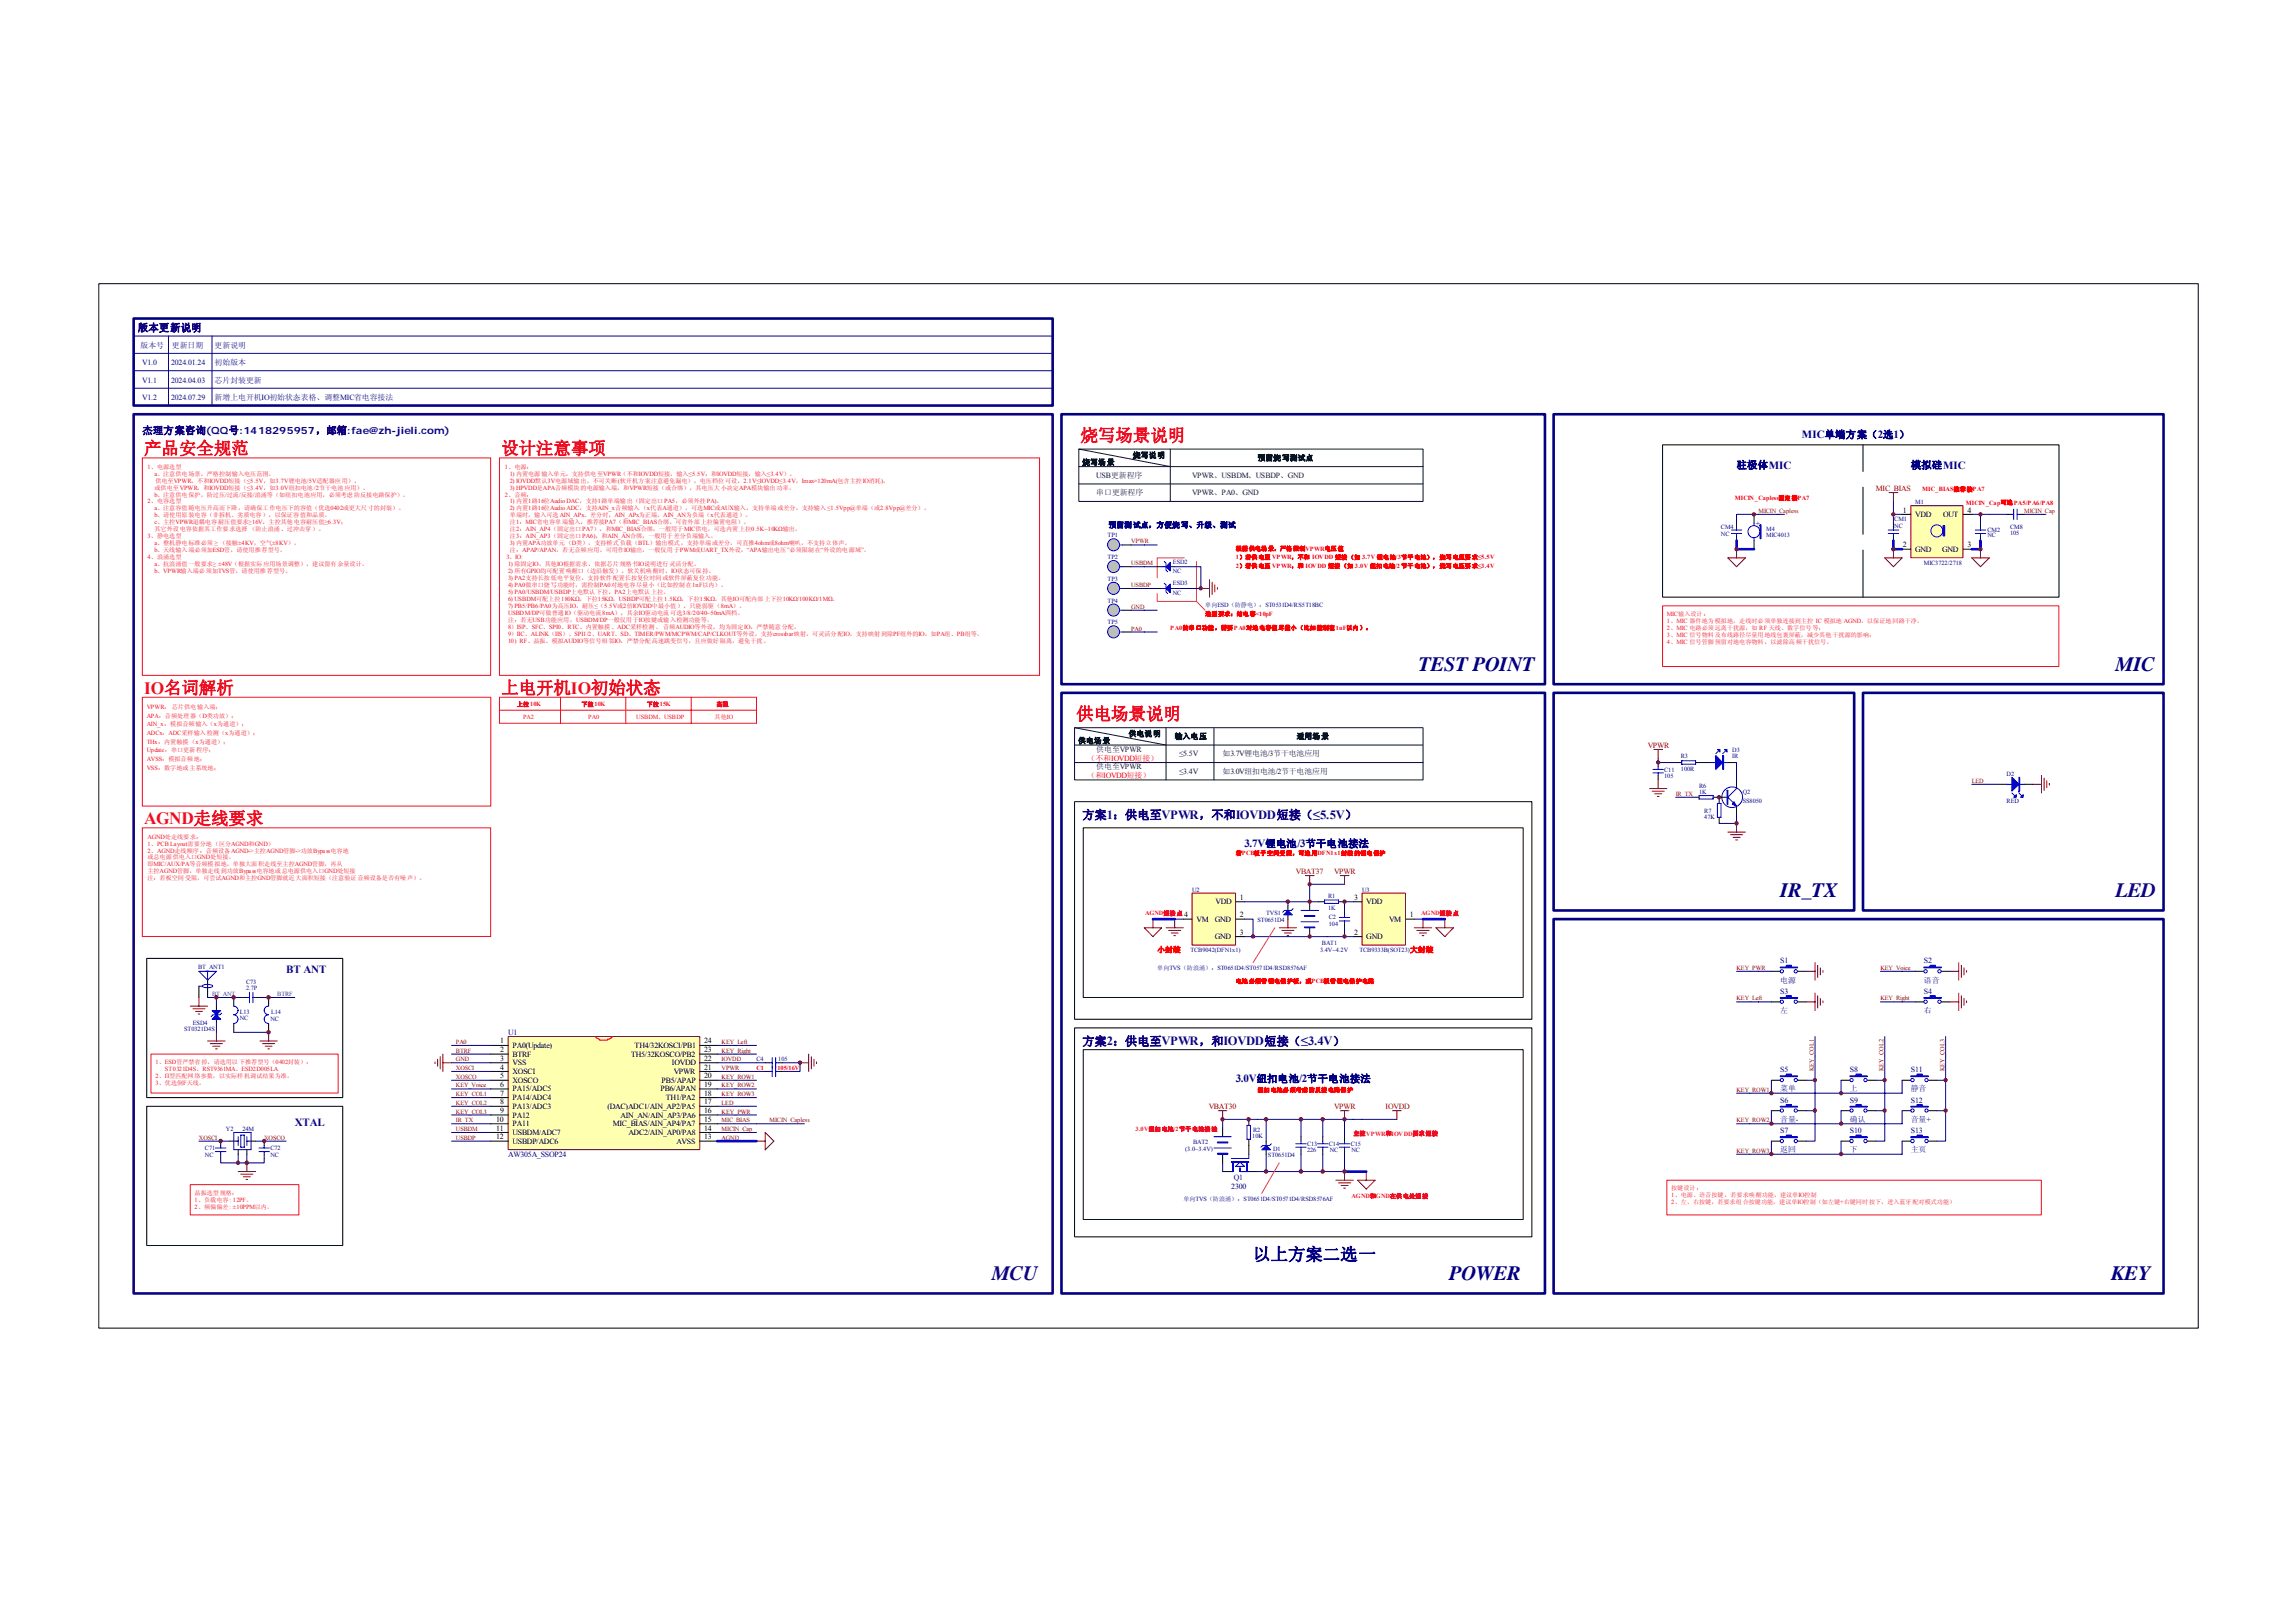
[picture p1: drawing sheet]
<svg xmlns="http://www.w3.org/2000/svg" width="297mm" height="210mm" viewBox="0 0 297 210" stroke-linecap="round" stroke-linejoin="round" font-family="sans-serif">
<defs><g id="words">
<g font-size="2.6" fill="#000080">
<text x="183.5" y="86.8">TEST POINT</text>
<text x="273.7" y="86.8">MIC</text>
<text x="230.3" y="116.1">IR_TX</text>
<text x="187.5" y="165.6">POWER</text>
<text x="273.1" y="165.6">KEY</text>
</g>
<g font-size="2.6" fill="#11037e">
<text x="273.7" y="116.1">LED</text>
<text x="128.3" y="165.6">MCU</text>
</g>
<g font-size="2.3" fill="#ee0e22">
<text x="18.6" y="58.8">产品安全规范</text>
<text x="64.9" y="58.8">设计注意事项</text>
<text x="139.8" y="57.1">烧写场景说明</text>
<text x="64.9" y="89.7">上电开机IO初始状态</text>
<text x="139.2" y="93.1">供电场景说明</text>
</g>
<text font-size="2.3" fill="#000080" x="162.1" y="163">以上方案二选一</text>
<g font-size="2.2" fill="#ee0e22">
<text x="18.6" y="89.7">IO名词解析</text>
<text x="18.6" y="106.6">AGND走线要求</text>
</g>
<g font-size="1.6" fill="#11037e">
<text x="140" y="106">方案1：供电至VPWR，不和IOVDD短接（≤5.5V）</text>
<text x="140" y="135.3">方案2：供电至VPWR，和IOVDD短接（≤3.4V）</text>
</g>
<g font-size="1.4" fill="#11037e">
<text x="17.8" y="42.9">版本更新说明</text>
<text x="18.4" y="56.2">杰理方案咨询(QQ号:1418295957，邮箱:fae@zh-jieli.com)</text>
<text x="37" y="125.9">BT ANT</text>
<text x="38.1" y="145.6">XTAL</text>
</g>
<g font-size="1.4" fill="#000080">
<text x="233.1" y="56.7">MIC单端方案（2选1）</text>
<text x="224.7" y="60.6">驻极体MIC</text>
<text x="247.2" y="60.6">模拟硅MIC</text>
<text x="161" y="109.6">3.7V锂电池/3节干电池接法</text>
<text x="159.9" y="140">3.0V纽扣电池/2节干电池接法</text>
</g>
<g font-size="1" fill="#11037e">
<text x="18.2" y="45">版本号</text>
<text x="18.4" y="47.3">V1.0</text>
<text x="22.1" y="47.3">2024.01.24</text>
<text x="22.2" y="45">更新日期</text>
<text x="27.8" y="45">更新说明</text>
<text x="27.8" y="47.3">初始版本</text>
<text x="18.4" y="51.8">V1.2</text>
<text x="18.4" y="49.5">V1.1</text>
<text x="22.1" y="51.8">2024.07.29</text>
<text x="22.1" y="49.5">2024.04.03</text>
<text x="27.8" y="49.5">芯片封装更新</text>
<text x="27.8" y="51.8">新增上电开机IO初始状态表格、调整MIC省电容接法</text>
</g>
<g font-size="1" fill="#001b31">
<text x="146.6" y="59.2">烧写说明</text>
<text x="162.7" y="59.6">预留烧写测试点</text>
<text x="140" y="60.2">烧写场景</text>
<text x="141.8" y="61.8">USB更新程序</text>
<text x="141.8" y="64.1">串口更新程序</text>
<text x="154.2" y="61.8">VPWR、USBDM、USBDP、GND</text>
<text x="154.2" y="64.1">VPWR、PA0、GND</text>
<text x="146" y="95.3">供电说明</text>
<text x="152" y="95.6">输入电压</text>
<text x="167.7" y="95.6">适用场景</text>
<text x="139.5" y="96.2">供电场景</text>
<text x="141.8" y="97.3">供电至VPWR</text>
<text x="141.8" y="99.5">供电至VPWR</text>
<text x="152.5" y="97.9">≤5.5V</text>
<text x="152.5" y="100.1">≤3.4V</text>
<text x="158.2" y="100.1">如3.0V纽扣电池/2节干电池应用</text>
<text x="158.2" y="97.9">如3.7V锂电池/3节干电池应用</text>
</g>
<g font-size="1" fill="#800000">
<text x="242.7" y="63.5">MIC_BIAS</text>
<text x="213.2" y="96.7">VPWR</text>
<text x="167.6" y="113.1">VBAT37</text>
<text x="172.6" y="113.1">VPWR</text>
<text x="156.4" y="143.5">VBAT30</text>
<text x="172.6" y="143.5">VPWR</text>
<text x="179.3" y="143.5">IOVDD</text>
</g>
<g font-size="1" fill="#000080">
<text x="143.4" y="68.3">预留测试点，方便烧写、升级、测试</text>
<text x="227.2" y="68">+</text>
<text x="230.3" y="124.7">S1</text>
<text x="248.9" y="124.7">S2</text>
<text x="230.3" y="127.1">电源</text>
<text x="230.3" y="128.6">S3</text>
<text x="230.3" y="131.1">左</text>
<text x="248.9" y="127.1">语音</text>
<text x="248.9" y="128.6">S4</text>
<text x="248.9" y="131.1">右</text>
<text x="65.7" y="133.9">U1</text>
<text x="230.3" y="138.7">S5</text>
<text x="230.3" y="141.2">菜单</text>
<text x="230.3" y="142.7">S6</text>
<text x="239.3" y="138.7">S8</text>
<text x="239.3" y="141.2">上</text>
<text x="239.3" y="142.7">S9</text>
<text x="247.2" y="138.7">S11</text>
<text x="247.2" y="141.2">静音</text>
<text x="247.2" y="142.7">S12</text>
<text x="65.7" y="149.6">AW305A_SSOP24</text>
<text x="230.3" y="145.1">音量-</text>
<text x="230.3" y="146.6">S7</text>
<text x="230.3" y="149.1">返回</text>
<text x="239.3" y="146.6">S10</text>
<text x="239.3" y="149.1">下</text>
<text x="239.3" y="145.1">确认</text>
<text x="247.2" y="146.6">S13</text>
<text x="247.2" y="149.1">主页</text>
<text x="247.2" y="145.1">音量+</text>
<text x="159.3" y="153.8">2300</text>
<text x="159.6" y="152.7">Q1</text>
</g>
<g font-size="1">
<text x="246.2" y="66.3">1</text>
<text x="246.2" y="70.8">2</text>
<text x="247.8" y="66.9">VDD</text>
<text x="247.8" y="71.4">GND</text>
<text x="251.3" y="71.4">GND</text>
<text x="251.4" y="66.9">OUT</text>
<text x="254.5" y="66.3">4</text>
<text x="254.5" y="70.8">3</text>
<text x="153.2" y="118.7">4</text>
<text x="154.8" y="119.3">VM</text>
<text x="157.2" y="119.3">GND</text>
<text x="157.3" y="117">VDD</text>
<text x="160.4" y="116.4">1</text>
<text x="160.4" y="118.7">2</text>
<text x="175.2" y="116.4">3</text>
<text x="176.8" y="117">VDD</text>
<text x="179.7" y="119.3">VM</text>
<text x="182.4" y="118.7">1</text>
<text x="157.2" y="121.5">GND</text>
<text x="160.4" y="120.9">3</text>
<text x="175.2" y="120.9">2</text>
<text x="176.8" y="121.5">GND</text>
<text x="64.7" y="137.3">3</text>
<text x="64.7" y="136.1">2</text>
<text x="64.7" y="135">1</text>
<text x="66.3" y="137.8">VSS</text>
<text x="66.3" y="136.7">BTRF</text>
<text x="66.3" y="135.6">PA0(Update)</text>
<text x="81.6" y="136.7">TH5/32KOSCO/PB2</text>
<text x="82.1" y="135.6">TH4/32KOSCI/PB1</text>
<text x="86.9" y="137.8">IOVDD</text>
<text x="91.1" y="136.1">23</text>
<text x="91.1" y="135">24</text>
<text x="91.1" y="137.3">22</text>
<text x="64.7" y="138.4">4</text>
<text x="64.7" y="139.5">5</text>
<text x="64.7" y="142.9">8</text>
<text x="64.7" y="140.7">6</text>
<text x="64.7" y="141.8">7</text>
<text x="66.3" y="139">XOSCI</text>
<text x="66.3" y="140.1">XOSCO</text>
<text x="66.3" y="143.5">PA13/ADC3</text>
<text x="66.3" y="141.2">PA15/ADC5</text>
<text x="66.3" y="142.3">PA14/ADC4</text>
<text x="78.6" y="143.5">(DAC)ADC1/AIN_AP2/PA5</text>
<text x="85.5" y="141.2">PB6/APAN</text>
<text x="85.6" y="140.1">PB5/APAP</text>
<text x="86.1" y="142.3">TH1/PA2</text>
<text x="87.2" y="139">VPWR</text>
<text x="91.1" y="142.9">17</text>
<text x="91.1" y="141.8">18</text>
<text x="91.1" y="138.4">21</text>
<text x="91.1" y="140.7">19</text>
<text x="91.1" y="139.5">20</text>
<text x="64.2" y="145.1">10</text>
<text x="64.2" y="146.3">11</text>
<text x="64.2" y="147.4">12</text>
<text x="64.7" y="144">9</text>
<text x="66.3" y="144.6">PA12</text>
<text x="66.3" y="145.7">PA11</text>
<text x="66.3" y="146.8">USBDM/ADC7</text>
<text x="66.3" y="148">USBDP/ADC6</text>
<text x="79.3" y="145.7">MIC_BIAS/AIN_AP4/PA7</text>
<text x="80.3" y="144.6">AIN_AN/AIN_AP3/PA6</text>
<text x="81.3" y="146.8">ADC2/AIN_AP0/PA8</text>
<text x="87.5" y="148">AVSS</text>
<text x="91.1" y="146.3">14</text>
<text x="91.1" y="144">16</text>
<text x="91.1" y="145.1">15</text>
<text x="91.1" y="147.4">13</text>
</g>
<g font-size="1" fill="#f00">
<text x="140.7" y="98.4">（不和IOVDD短接）</text>
<text x="140.7" y="100.7">（和IOVDD短接）</text>
<text x="149.7" y="123.2">小封装</text>
<text x="182.4" y="123.2">大封装</text>
</g>
<g font-size=".8" fill="#ee0e22">
<text x="19.1" y="60.6">1、电源选型</text>
<text x="19.1" y="65.1">2、电容选型</text>
<text x="20" y="64.2">b、注意供电保护，防过压/过流/反接/浪涌等（如纽扣电池应用，必须考虑防反接电路保护）。</text>
<text x="20" y="61.5">a、注意供电场景，严格控制输入电压范围。</text>
<text x="20" y="63.3">或供电至VPWR，和IOVDD短接（≤3.4V，如3.0V纽扣电池/2节干电池应用）。</text>
<text x="20.1" y="62.4">供电至VPWR，不和IOVDD短接（≤5.5V，如3.7V锂电池/5V适配器应用），</text>
<text x="65.3" y="60.6">1、电源：</text>
<text x="65.3" y="64.2">2、音频：</text>
<text x="66" y="61.5">1) 内置电源输入单元，支持供电至VPWR（不和IOVDD短接，输入≤5.5V；和IOVDD短接，输入≤3.4V）。</text>
<text x="66" y="62.4">2) IOVDD默认3V电源域输出，不可关断(软开机方案注意避免漏电），电压档位可设，2.1V≤IOVDD≤3.4V，Imax≈120mA(包含主控IO消耗)。</text>
<text x="66" y="63.3">3) HPVDD是APA音频模块的电源输入端，和VPWR短接（或合绑），其电压大小决定APA模块输出功率。</text>
<text x="66" y="65.1">1) 内置1路16位Audio DAC，支持1路单端输出（固定出口PA5，必须外挂PA)。</text>
<text x="19.1" y="69.6">3、静电选型</text>
<text x="20" y="66">a、注意容值随电压升高而下降，请确保工作电压下的容值（优选0402或更大尺寸的封装）。</text>
<text x="20" y="66.9">b、请使用原装电容（非拆机、劣质电容），以保证容值和品质。</text>
<text x="20" y="67.8">c、主控VPWR退耦电容耐压值要求≥16V，主控其他电容耐压值≥6.3V；</text>
<text x="20" y="70.5">a、整机静电标准必须 ≥ （接触±4KV，空气±8KV）。</text>
<text x="20" y="71.4">b、天线输入端必须加ESD管，请使用推荐型号。</text>
<text x="20" y="68.7">其它外设电容依据其工作要求选择 （防止浪涌、过冲击穿）。</text>
<text x="66" y="66">2) 内置1路16位Audio ADC，支持AIN_x音频输入（x代表A通道），可选MIC或AUX输入，支持单端或差分，支持输入≤1.5Vpp@单端（或2.8Vpp@差分）。</text>
<text x="66" y="70.5">3) 内置APA功放单元（D类），支持桥式负载（BTL）输出模式，支持单端或差分，可直推4ohm或8ohm喇叭，不支持立体声。</text>
<text x="66" y="66.9">单端时，输入可选AIN_APx。差分时，AIN_APx为正端，AIN_AN为负端（x代表通道）。</text>
<text x="66" y="67.8">注1：MIC省电容单端输入，推荐接PA7（和MIC_BIAS合绑，可省外部上拉偏置电阻）。</text>
<text x="66" y="68.7">注2：AIN_AP4（固定出口PA7），和MIC_BIAS合绑，一般用于MIC供电，可选内置上拉0.5K~10KΩ输出。</text>
<text x="66" y="69.6">注3：AIN_AP3（固定出口PA6)，和AIN_AN合绑，一般用于差分负端输入。</text>
<text x="66" y="71.4">注：APAP/APAN，若无音频应用，可用作IO输出，一般仅用于PWM或UART_TX外设，“APA输出电压”必须限制在“外设的电源域”。</text>
<text x="19.1" y="72.3">4、浪涌选型</text>
<text x="20" y="73.2">a、抗浪涌值一般要求≥ ±48V（根据实际应用场景调整），建议留有余量设计。</text>
<text x="20" y="74.1">b、VPWR输入端必须加TVS管，请使用推荐型号。</text>
<text x="65.5" y="72.3">3、IO:</text>
<text x="65.7" y="74.1">2) 所有GPIO均可配置唤醒口（边沿触发），软关机唤醒时，IO状态可保持。</text>
<text x="65.7" y="75">3) PA2支持长按低电平复位，支持软件配置长按复位时间或软件屏蔽复位功能。</text>
<text x="65.7" y="75.9">4) PA0做串口烧写功能时，需控制PA0对地电容尽量小（比如控制在1nF以内）。</text>
<text x="65.7" y="76.9">5) PA0/USBDM/USBDP上电默认下拉，PA2上电默认上拉。</text>
<text x="65.7" y="77.7">6) USBDM可配上拉180KΩ，下拉15KΩ，USBDP可配上拉1.5KΩ，下拉15KΩ。其他IO可配内部上下拉10KΩ/100KΩ/1MΩ。</text>
<text x="65.7" y="73.2">1) 除固定IO，其他IO根据需求，依据芯片规格书IO说明进行灵活分配。</text>
<text x="65.7" y="78.7">7) PB5/PB6/PA0为高压IO，耐压≤（5.5V或2倍IOVDD中最小值），只能弱驱（8mA）。</text>
<text x="65.7" y="79.5">USBDM/DP可做普通IO（驱动电流8mA），其余IO驱动电流可选3/8/20/40~50mA四档。</text>
<text x="65.7" y="80.5">注：若无USB功能应用，USBDM/DP一般仅用于IO按键或输入检测功能等。</text>
<text x="65.7" y="81.3">8）ISP、SFC、SPI0、RTC、内置触摸、ADC采样检测、 音频AUDIO等外设，均为固定IO，严禁随意分配。</text>
<text x="65.7" y="82.3">9）IIC、ALINK（IIS）、SPI1/2、UART、SD、TIMER/PWM/MCPWM/CAP/CLKOUT等外设，支持crossbar映射，可灵活分配IO，支持映射到除PF组外的IO，如PA组、PB组等。</text>
<text x="65.7" y="83.1">10) RF、晶振、模拟AUDIO等信号相邻IO，严禁分配高速跳变信号，且应做好隔离，避免干扰。</text>
<text x="215.6" y="79.7">MIC输入设计：</text>
<text x="215.6" y="80.6">1、MIC 器件地为模拟地，走线时必须单独连接到主控 IC 模拟地 AGND，以保证地回路干净。</text>
<text x="215.6" y="81.5">2、MIC 电路必须远离干扰源，如 RF 天线、数字信号等；</text>
<text x="215.6" y="82.4">3、MIC 信号物料及布线路径尽量用地线包裹屏蔽，减少其他干扰源的影响；</text>
<text x="215.6" y="83.3">4、MIC 信号管脚预留对地电容物料，以滤除高频干扰信号。</text>
<text x="19" y="95.1">ADCx：ADC采样输入检测（x为通道）；</text>
<text x="19" y="94">AIN_x：模拟音频输入（x为通道）；</text>
<text x="19" y="91.7">VPWR： 芯片供电输入端；</text>
<text x="19" y="92.8">APA：音频处理器（D类功放）；</text>
<text x="66.9" y="91.4">上拉10K</text>
<text x="67.7" y="93.1">PA2</text>
<text x="75.2" y="91.4">下拉10K</text>
<text x="76.1" y="93.1">PA0</text>
<text x="82.3" y="93.1">USBDM、USBDP</text>
<text x="83.7" y="91.4">下拉15K</text>
<text x="92.5" y="93.1">其他IO</text>
<text x="92.7" y="91.4">高阻</text>
<text x="19" y="96.2">THx：内置触摸（x为通道）；</text>
<text x="19" y="97.3">Update：串口更新程序；</text>
<text x="19" y="98.5">AVSS：模拟音频地；</text>
<text x="19" y="99.6">VSS：数字地或主系统地；</text>
<text x="19.1" y="113.9">注：若板空间受限，可尝试AGND和主控GND管脚就近大面积短接（注意验证音频设备是否有噪声）。</text>
<text x="19.1" y="111.2">或总电源供电入口GND处短接。</text>
<text x="19.1" y="113">主控AGND管脚，单独走线到功放Bypass电容地或总电源供电入口GND处短接</text>
<text x="19.1" y="112.1">即MIC/AUX/PA等音频模拟地，单独大面积走线至主控AGND管脚，再从</text>
<text x="19.1" y="108.5">AGND处走线要求：</text>
<text x="19.1" y="109.4">1、PCB Layout需要分地（区分AGND和GND）</text>
<text x="19.1" y="110.3">2、AGND走线顺序：音频设备AGND-&gt;主控AGND管脚-&gt;功放Bypass电容地</text>
<text x="148.1" y="118.4">AGND短接点</text>
<text x="183.9" y="118.4">AGND短接点</text>
<text x="20.1" y="137.6">1、ESD管严禁省掉，请选用以下推荐型号（0402封装）：</text>
<text x="20.1" y="140.4">3、优选倒F天线。</text>
<text x="20.1" y="139.5">2、Π型匹配网络参数，以实际样机调试结果为准。</text>
<text x="21.3" y="138.6">ST0321D4S、RST9361MA、ESD2D005LA</text>
<text x="146.9" y="146.3">3.0V纽扣电池/2节干电池接法</text>
<text x="175.1" y="146.9">主控VPWR和IOVDD要求短接</text>
<text x="25.2" y="154.6">晶振选型规格：</text>
<text x="25.2" y="155.4">1、负载电容: 12PF。</text>
<text x="174.9" y="155">AGND和GND在供电处短接</text>
<text x="216.2" y="154">按键设计：</text>
<text x="216.2" y="154.9">1、电源、语音按键，若要求唤醒功能，建议单IO控制</text>
<text x="216.2" y="155.8">2、左、右按键，若要求组合按键功能，建议单IO控制（如左键+右键同时按下，进入蓝牙配对模式功能）</text>
<text x="25.2" y="156.4">2、频偏偏差: ±10PPM以内。</text>
</g>
<g font-size=".8" fill="#f00">
<text x="224.4" y="64.7">MICIN_Capless固定接PA7</text>
<text x="248.7" y="63.6">MIC_BIAS推荐接PA7</text>
<text x="254.3" y="65.3">MICIN_Cap可选PA5/PA6/PA8</text>
<text x="159.9" y="71.2">根据供电场景，严格限制VPWR电压值</text>
<text x="159.9" y="72.4">1）若供电至 VPWR，不和 IOVDD 短接（如 3.7V 锂电池/3节干电池），烧写电压要求≤5.5V</text>
<text x="159.9" y="73.5">2）若供电至 VPWR，和 IOVDD 短接（如 3.0V 纽扣电池/2 节干电池），烧写电压要求≤3.4V</text>
<text x="151.4" y="81.5">PA0的串口功能，需要PA0对地电容值尽量小（比如控制在1nF以内）。</text>
<text x="155.9" y="79.7">选型要求：结电容&lt;10pF</text>
<text x="159.9" y="110.7">若PCB板子空间受限，可选用DFN1x1封装的锂电保护</text>
<text x="159.9" y="127.2">电池必须带锂电保护板，或PCB板带锂电保护电路</text>
<text x="97.9" y="138.5">C1</text>
<text x="100.6" y="138.5">105/16V</text>
<text x="162.7" y="141.3">纽扣电池必须考虑防反接电路保护</text>
</g>
<g font-size=".8" fill="#000080">
<text x="247.8" y="65.3">M1</text>
<text x="143.3" y="69.5">TP1</text>
<text x="222.6" y="68.4">CM4</text>
<text x="222.6" y="69.4">NC</text>
<text x="228.5" y="68.7">M4</text>
<text x="228.5" y="69.5">MIC4013</text>
<text x="245.1" y="67.4">CM1</text>
<text x="245.1" y="68.3">NC</text>
<text x="257.1" y="68.9">CM2</text>
<text x="257.1" y="69.5">NC</text>
<text x="260.1" y="68.4">CM8</text>
<text x="260.1" y="69.2">105</text>
<text x="143.3" y="72.3">TP2</text>
<text x="143.3" y="75.2">TP3</text>
<text x="143.3" y="78">TP4</text>
<text x="151.7" y="75.7">ESD3</text>
<text x="151.7" y="77">NC</text>
<text x="151.7" y="73">ESD2</text>
<text x="151.7" y="74.1">NC</text>
<text x="248.9" y="73.1">MIC3722/2718</text>
<text x="143.3" y="80.8">TP5</text>
<text x="155.9" y="78.5">单向ESD（防静电）：ST0531D4/RS5T18BC</text>
<text x="215.3" y="99.8">C11</text>
<text x="215.3" y="100.7">105</text>
<text x="217.5" y="98.1">R3</text>
<text x="217.5" y="99.7">100R</text>
<text x="219.8" y="102">R6</text>
<text x="224.1" y="97.3">D3</text>
<text x="224.1" y="98">IR</text>
<text x="259.6" y="100.4">D2</text>
<text x="219.8" y="102.7">1K</text>
<text x="220.5" y="105.2">R7</text>
<text x="220.5" y="106">47K</text>
<text x="225.5" y="102.7">Q2</text>
<text x="225.5" y="103.9">SS8050</text>
<text x="259.6" y="103.9">RED</text>
<text x="154.2" y="115.4">U2</text>
<text x="162.7" y="119.3">ST0651D4</text>
<text x="163.8" y="118.4">TVS1</text>
<text x="171.8" y="116.1">R1</text>
<text x="171.8" y="117.7">1K</text>
<text x="171.9" y="119">C2</text>
<text x="171.9" y="119.9">104</text>
<text x="176.2" y="115.4">U3</text>
<text x="25.6" y="125.4">BT_ANT1</text>
<text x="149.7" y="125.5">单向TVS（防浪涌）：ST0651D4/ST0571D4/RSD8576AF</text>
<text x="154" y="123.1">TCB9042(DFN1x1)</text>
<text x="170.8" y="123.1">3.4V~4.2V</text>
<text x="171" y="122.2">BAT1</text>
<text x="175.9" y="123.1">TCB9333B(SOT23)</text>
<text x="31" y="131.1">L13</text>
<text x="31.8" y="127.3">C73</text>
<text x="35.1" y="131.1">L14</text>
<text x="23.8" y="133.4">ST0321D4S</text>
<text x="25" y="132.6">ESD4</text>
<text x="31" y="132">NC</text>
<text x="35" y="132.1">NC</text>
<text x="26.5" y="148.8">C71</text>
<text x="26.5" y="149.7">NC</text>
<text x="29.2" y="146.3">Y2</text>
<text x="31.4" y="146.3">24M</text>
<text x="35" y="148.8">C72</text>
<text x="35" y="149.7">NC</text>
<text x="153.3" y="148.9">(3.0~3.4V)</text>
<text x="154.3" y="148">BAT2</text>
<text x="162" y="147.2">10K</text>
<text x="162.1" y="146.4">R2</text>
<text x="164" y="149.7">ST0651D4</text>
<text x="164.7" y="148.9">D1</text>
<text x="169.1" y="148.3">C13</text>
<text x="169.1" y="149">226</text>
<text x="171.9" y="148.3">C14</text>
<text x="172" y="149">NC</text>
<text x="174.7" y="148.3">C15</text>
<text x="174.9" y="149">NC</text>
<text x="153.1" y="155.3">单向TVS（防浪涌）：ST0651D4/ST0571D4/RSD8576AF</text>
</g>
<g font-size=".8" fill="#800000">
<text x="146.3" y="70.3">VPWR</text>
<text x="227.5" y="66.4">MICIN_Capless</text>
<text x="261.9" y="66.4">MICIN_Cap</text>
<text x="146.3" y="73.1">USBDM</text>
<text x="146.3" y="75.9">USBDP</text>
<text x="146.3" y="81.6">PA0</text>
<text x="146.3" y="78.8">GND</text>
<text x="255.1" y="101.3">LED</text>
<text x="216.8" y="103">IR_TX</text>
<text x="224.7" y="125.5">KEY_PWR</text>
<text x="243.3" y="125.5">KEY_Voice</text>
<text x="224.7" y="129.4">KEY_Left</text>
<text x="243.3" y="129.4">KEY_Right</text>
<text x="59" y="136.2">BTRF</text>
<text x="59" y="135.1">PA0</text>
<text x="59" y="137.3">GND</text>
<text x="93.4" y="137.3">IOVDD</text>
<text x="93.4" y="135.1">KEY_Left</text>
<text x="93.4" y="136.2">KEY_Right</text>
<text x="59" y="139.6">XOSCO</text>
<text x="59" y="138.5">XOSCI</text>
<text x="59" y="140.7">KEY_Voice</text>
<text x="59" y="143">KEY_COL2</text>
<text x="59" y="141.8">KEY_COL1</text>
<text x="93.4" y="138.5">VPWR</text>
<text x="93.4" y="139.6">KEY_ROW1</text>
<text x="93.4" y="140.7">KEY_ROW2</text>
<text x="93.4" y="141.8">KEY_ROW3</text>
<text x="93.4" y="143">LED</text>
<text x="224.7" y="141.3">KEY_ROW1</text>
<text x="234.7" y="138.6" transform="rotate(-90 234.7 138.6)">KEY_COL1</text>
<text x="243.7" y="138.6" transform="rotate(-90 243.7 138.6)">KEY_COL2</text>
<text x="251.6" y="138.6" transform="rotate(-90 251.6 138.6)">KEY_COL3</text>
<text x="25.7" y="147.4">XOSCI</text>
<text x="34.2" y="147.4">XOSCO</text>
<text x="59" y="147.4">USBDP</text>
<text x="59" y="146.3">USBDM</text>
<text x="59" y="144.1">KEY_COL3</text>
<text x="59" y="145.2">IR_TX</text>
<text x="93.4" y="147.4">AGND</text>
<text x="93.4" y="145.2">MIC_BIAS</text>
<text x="93.4" y="146.3">MICIN_Cap</text>
<text x="93.4" y="144.1">KEY_PWR</text>
<text x="99.6" y="145.2">MICIN_Capless</text>
<text x="224.7" y="145.2">KEY_ROW2</text>
<text x="224.7" y="149.1">KEY_ROW3</text>
</g>
<g font-size=".8" fill="#7c0089">
<text x="27.4" y="128.9">BT_ANT</text>
<text x="35.9" y="128.9">BTRF</text>
</g>
<g font-size=".8" fill="#11037e">
<text x="31.8" y="128.1">2.7P</text>
<text x="97.9" y="137.3">C4</text>
<text x="100.7" y="137.3">105</text>
</g>
</g></defs>
<g fill="none" stroke="#000" stroke-width=".13">
<path d="M12.8 36.7h271.6v135.1h-271.6zM245 67.7v.5M245 69.4v.5M256.2 67.7v.5M256.2 69.4v.5M259.6 66.5h.6M261.3 66.5h.6M214.5 98.7v.5M216.8 98.7h.8M219.4 98.7h1.9M223.5 98.7h1.2M214.5 100.3v.6"/>
<path d="M219 103.1h.8M221.6 103.1h1.8M222.4 103.1v.8M222.4 105.7v.8M224.7 100.9v1.1M224.7 104.3v1.1M258.5 101.5h1.1M261.9 101.5h1.1M19 124h25.3v18h-25.3zM25.7 127.6v1.5M26.9 126.8v2.3M28 130.2v.5"/>
<path d="M28 131.9v.5M30.2 129.1v1.1M30.2 132.4v1.2M31.4 129.1h.5M33.1 129.1h.5M34.8 129.1v1.1M34.8 132.4v1.2M99 137.5h.6M99 138.6h.6M100.7 137.5h.6M100.7 138.6h.6M229.2 139.8h1.1"/>
<path d="M229.2 125.7h1.1M229.2 129.6h1.1M232.6 139.8h1.1M232.6 125.7h1.1M232.6 129.6h1.1M238.2 139.8h1.1M241.6 139.8h1.1M246.1 139.8h1.1M247.8 125.7h1.1M247.8 129.6h1.1M249.5 139.8h1.1M251.2 125.7h1.1"/>
<path d="M251.2 129.6h1.1M19 143.1h25.3v18h-25.3zM28.6 147.6v.6M28.6 149.3v.6M29.7 147.6h.9M30.8 148.8v.5M31.9 148.8v.5M32.2 147.6h.9M34.2 147.6v.6M34.2 149.3v.6M229.2 147.6h1.1M229.2 143.7h1.1"/>
<path d="M232.6 147.6h1.1M232.6 143.7h1.1M238.2 147.6h1.1M238.2 143.7h1.1M241.6 147.6h1.1M241.6 143.7h1.1M246.1 147.6h1.1M246.1 143.7h1.1M249.5 147.6h1.1M249.5 143.7h1.1"/>
</g>
<g fill="none" stroke="#800000" stroke-width=".13">
<path d="M244.4 63.7h1.1M245 63.7v1.2M255.1 72.2h2.3l-1.2 1.1zM256.2 71.1v1.1M214 97h1.1M214.5 97v1.1M213.4 102h2.2M213.7 102.4h1.6M214.1 102.7h.9M214.4 103h.2M214.5 100.9v1.1M223.5 107.7h2.3"/>
<path d="M223.9 108h1.6M224.2 108.3h.9M224.6 108.7h.2M224.7 106.5v1.2M263 101.5h1.1M264.1 100.3v2.3M264.5 100.7v1.6M264.8 101v.9M265.1 101.3v.3M24.6 130.2h2.3M25 130.5h1.5M25.3 130.9h.9"/>
<path d="M25.6 131.2h.2M25.7 129.1v1.1M26.9 134.7h2.2M27.2 135h1.6M27.5 135.4h.9M27.9 135.7h.2M28 133.6v1.1M33.6 134.7h2.3M34 135h1.5M34.3 135.4h.9M34.6 135.7h.3M34.8 133.6v1.1"/>
<path d="M56.3 137.4v.2M56.6 137.1v.8M57 136.7v1.6M57.3 137.5h1.1M57.3 136.4v2.2M103.5 137.5h1.1M104.6 136.4v2.2M105 136.7v1.6M105.3 137.1v.8M105.6 137.4v.2M233.7 125.7h1.1M233.7 129.6h1.1"/>
<path d="M234.8 124.5v2.3M234.8 128.5v2.2M235.2 124.9v1.6M235.2 128.8v1.6M235.5 125.2v.9M235.5 129.2v.9M235.8 125.6v.2M235.8 129.5v.2M252.3 125.7h1.1M252.3 129.6h1.1M253.4 124.5v2.3M253.4 128.5v2.2"/>
<path d="M253.7 124.9v1.6M253.7 128.8v1.6M254.1 125.2v.9M254.1 129.2v.9M254.4 125.6v.2M254.4 129.5v.2M30.8 151.6h2.3M31.2 151.9h1.5M31.5 152.3h.9M31.8 152.6h.2M31.9 150.5v1.1M97.9 147.6h1.1"/>
<path d="M99 146.5l1.1 1.1-1.1 1.2z"/>
</g>
<g fill="none" stroke="#00f" stroke-width=".13">
<path d="M244.3 69h1.3M244.3 68.6h1.3M245 68.2v.4M245 69v.4M255.5 69h1.4M255.5 68.6h1.4M256.2 68.2v.4M256.2 69v.4M260.2 66.5h.3M260.5 65.9v1.3M261 66.5h.3M261 65.9v1.3"/>
<path d="M213.8 100h1.4M213.8 99.5h1.4M214.5 99.2v.3M214.5 100v.3M217.6 98.4h1.8v.5h-1.8zM221.3 98.7h2.2M222.4 97.1l-.4 .4M223.3 97.1l-.4 .4M219.8 102.9h1.8v.5h-1.8zM222.2 103.9h.4v1.8h-.4zM223.4 102.3h.1v1.8h-.1zM224.7 102l-1.2 1.1 1.2 1.2"/>
<path d="M225.3 103.8a1.33 1.33 0 0 0-1-2 1.33 1.33 0 0 0-1.4 1.7 1.33 1.33 0 0 0 2.1 .6l.2-.3M259.6 101.5h2.3M260.3 102.6l.4 .4M261.2 102.6l.4 .4M25.7 125.7h2.3l-1.1 1.1zM26.7 127.8h-.3l-.2-.2a1.16 1.16 0 0 1 1.3 0l-.3 .2h-.3M26.9 125.7v1.1M28.7 131.1l-.3 .2h-.9l-.2 .2M30.2 130.2a.55 .55 0 0 1 .6 .5 .55 .55 0 0 1-.6 .6M30.2 131.3a.56 .56 0 0 1 .6 .6 .56 .56 0 0 1-.6 .5M31.9 129.1h.4M32.3 128.4v1.3"/>
<path d="M32.7 129.1h.4M32.7 128.4v1.3M34.7 130.2a.55 .55 0 0 0-.5 .5 .55 .55 0 0 0 .5 .6M34.7 131.3a.56 .56 0 0 0-.5 .6 .56 .56 0 0 0 .5 .5M99.6 137.5h.3M99.6 138.6h.3M99.9 136.8v2.5M100.3 137.5h.4M100.3 136.8v2.5M100.3 138.6h.4M247.3 139.6h.3v.1v.2l-.2 .1-.1-.1zM249 125.5h.3v.2v.1l-.2 .1-.1-.1z"/>
<path d="M249 129.5h.3v.1v.1l-.2 .1-.1-.1zM250.8 125.5h.3v.2v.1l-.2 .1-.1-.1zM250.8 129.5h.3v.1v.1l-.2 .1-.1-.1zM27.9 149h1.3M27.9 148.5h1.3M28.6 148.2v.3M28.6 149v.3M30.6 147.6h.2M30.8 147.1v1.1M31.2 146.9h.4v1.5h-.4zM31.9 147.1v1.1M31.9 147.6h.3"/>
<path d="M33.5 149h1.4M33.5 148.5h1.4M34.2 148.2v.3M34.2 149v.3M230.4 147.5h.3v.1v.2h-.2h-.1zM232.2 147.5h.3v.1v.2h-.2h-.1zM239.4 147.5h.3l.1 .1-.1 .2h-.2h-.1zM241.2 147.5h.3l.1 .1-.1 .2h-.2h-.1zM247.3 143.5h.3v.2v.1l-.2 .1-.1-.1zM249.1 147.5h.3v.1v.2h-.2h-.1z"/>
<circle cx="230.5" cy="139.7" r=".21"/>
<circle cx="230.5" cy="125.7" r=".21"/>
<circle cx="230.5" cy="129.6" r=".21"/>
<circle cx="232.3" cy="139.7" r=".21"/>
<circle cx="232.3" cy="125.7" r=".21"/>
<circle cx="232.3" cy="129.6" r=".21"/>
<circle cx="239.5" cy="139.7" r=".21"/>
<circle cx="241.3" cy="139.7" r=".21"/>
<circle cx="249.2" cy="139.7" r=".21"/>
<circle cx="230.5" cy="143.7" r=".21"/>
<circle cx="232.3" cy="143.7" r=".21"/>
<circle cx="239.5" cy="143.7" r=".21"/>
<circle cx="241.3" cy="143.7" r=".21"/>
<circle cx="247.4" cy="147.6" r=".22"/>
<circle cx="249.2" cy="143.7" r=".21"/>
</g>
<g fill="#00f" stroke="#00f" stroke-width=".13">
<path d="M260.3 100.6l.9 .9-.9 .9z"/>
<path d="M261.4 103.1l.3-.3v.3z"/>
<path d="M260.5 103.1l.4-.3v.3z"/>
<path d="M222 97.7l.9 1-.9 .8z"/>
<path d="M223.1 97h.3v.3z"/>
<path d="M222.2 97h.3v.3z"/>
<path d="M224.3 103.7l.4 .6-.6-.2z"/>
<path d="M27.4 131.9l.6-.6 .6 .6z"/>
<path d="M27.4 130.7h1.2l-.6 .6z"/>
<path d="M261.2 100.6v1.8h.1v-1.8z" fill-rule="evenodd"/>
<path d="M222.9 97.7h.1v1.8h-.1z" fill-rule="evenodd"/>
<path d="M230.3 139.2h.8v-.2h.7v.2h.8v.1h-2.3z" fill-rule="evenodd"/>
<path d="M230.3 125.1h.8v-.2h.7v.2h.8v.1h-2.3z" fill-rule="evenodd"/>
<path d="M239.3 139.2h.8v-.2h.7v.2h.8v.1h-2.3z" fill-rule="evenodd"/>
<path d="M248.9 125.1h.8v-.2h.7v.2h.8v.1h-2.3z" fill-rule="evenodd"/>
<path d="M247.2 147.1h.8v-.2h.7v.2h.8v.1h-2.3z" fill-rule="evenodd"/>
<path d="M247.2 139.2h.8v-.2h.7v.2h.8v.1h-2.3z" fill-rule="evenodd"/>
<path d="M230.3 129.1h.8v-.3h.7v.3h.8v.1h-2.3z" fill-rule="evenodd"/>
<path d="M248.9 129.1h.8v-.3h.7v.3h.8v.1h-2.3z" fill-rule="evenodd"/>
<path d="M230.3 143.1h.8v-.2h.7v.2h.8v.1h-2.3z" fill-rule="evenodd"/>
<path d="M239.3 147.1h.8v-.2h.7v.2h.8v.1h-2.3z" fill-rule="evenodd"/>
<path d="M239.3 143.1h.8v-.2h.7v.2h.8v.1h-2.3z" fill-rule="evenodd"/>
<path d="M247.2 143.1h.8v-.2h.7v.2h.8v.1h-2.3z" fill-rule="evenodd"/>
<path d="M230.3 147.1h.8v-.2h.7v.2h.8v.1h-2.3z" fill-rule="evenodd"/>
</g>
<g fill="none" stroke="#000080" stroke-width=".13">
<path d="M261.9 66.5h2.8M214.5 98.1v.6h2.3M224.7 98.7v2.2M216.8 103.1h2.2M224.7 105.4v1.1h-2.3M255.1 101.5h3.4M26.9 129.1h4.5M28 129.1v1.1M28 132.4v1.2M30.2 133.6h4.6M33.6 129.1h4.5M58.4 139.8h5.1"/>
<path d="M58.4 138.6h5.1M58.4 136.4h5.1M58.4 135.3h5.1M58.4 137.5h5.1M92.8 138.6h6.2M92.8 137.5h6.2M101.3 137.5h2.2v1.1h-2.2M224.7 125.7h4.5M224.7 129.6h4.5M229.2 139.8v1.6h16.9v-1.6M233.7 139.8h1.1M234.8 134.1v13.5h-1.1"/>
<path d="M238.2 139.8v1.6M242.7 139.8h1.1M243.3 125.7h4.5M243.3 129.6h4.5M243.8 134.1v13.5h-1.1M250.6 139.8h1.1M251.7 134.1v13.5h-1.1M28.6 149.9v.6h5.6v-.6M58.4 146.5h5.1M58.4 147.6h5.1M92.8 145.4h5.1M92.8 146.5h5.1"/>
<path d="M92.8 142h5.1M224.7 141.4h4.5M224.7 145.4h4.5M224.7 149.3h4.5M229.2 143.7v1.7h16.9v-1.7M229.2 147.6v1.7h16.9v-1.7M233.7 143.7h1.1M238.2 143.7v1.7M238.2 147.6v1.7M242.7 143.7h1.1M250.6 143.7h1.1"/>
</g>
<path d="M17.3 41.2h118.9v11.3h-118.9zM201 53.6h78.9v34.9h-78.9zM201 89.6h38.9v28.2h-38.9zM241 89.6h38.9v28.2h-38.9zM201 118.9h78.9v48.4h-78.9z" fill="none" stroke="#000080" stroke-width=".34"/>
<path d="M17.3 53.6h118.9v113.7h-118.9z" fill="none" stroke="#11037e" stroke-width=".34"/>
<path d="M17.3 43.5h118.9M17.3 45.7h118.9M17.3 48h118.9M17.3 50.2h118.9M21.8 43.5v9M27.4 43.5v9" fill="none" stroke="#11037e" stroke-width=".13"/>
<path d="M25.7 127.6h.5M25.7 147.6h4M30.2 146.5h2.3v2.2h-2.3zM30.8 149.3v1.2M31.9 149.3v1.2M33.1 147.6h3.9" fill="none" stroke="#0000bf" stroke-width=".13"/>
<path d="M18.4 59.2h45.1v28.2h-45.1zM64.6 59.2h69.9v28.2h-69.9zM18.4 90.2h45.1v14.1h-45.1zM18.4 107.1h45.1v14.1h-45.1zM19.5 136.4h24.2v5h-24.2zM24.6 153.3h14.1v3.9h-14.1z" fill="none" stroke="#ee0e22" stroke-width=".13"/>
<path d="M92.8 147.6h5.1" fill="none" stroke="#00f" stroke-width=".34"/>
<path d="M247.2 65.4h6.8v6.8h-6.8z" fill="#ffffb0"/>
<path d="M247.2 65.4h6.8v6.8h-6.8z" fill="none" stroke="#800000" stroke-width=".13"/>
<circle cx="250.6" cy="68.7" r=".78" fill="none" stroke="#00f" stroke-width=".13"/>
<path d="M251.4 68h.2v1.3h-.2z" fill="#00f"/>
<g fill="none" stroke="#00f" stroke-width=".13">
<path d="M224 69h1.3M224 68.6h1.3M224.7 68.2v.4M224.7 69v.4M226.9 67.7v.3M226.9 69.6v.3M251.4 68h.2v1.3h-.2zM168.3 119.3h2.3M168.3 117.8h2.3M157.1 148.5h2.2M157.1 147.1h2.2M159.3 150.3h2.3"/>
<path d="M159.5 150.3v1.3h-.2M159.9 150.9l.5-.6 .6 .6zM160.4 150.9v.7h1.2M161.3 145.6h.5v1.8h-.5zM161.3 150.3v1.3M161.6 149.3v.6h-2.3M164.5 148l-.2 .2h-.9l-.3 .2M167.6 148h1.4M167.6 148.4h1.4M168.3 147.6v.4M168.3 148.4v.4M170.5 148h1.3"/>
<path d="M170.5 148.4h1.3M171.1 147.6v.4M171.1 148.4v.4M173.3 148h1.3M173.3 148.4h1.3M173.9 147.6v.4M173.9 148.4v.4"/>
<circle cx="226.9" cy="68.8" r=".78"/>
</g>
<g fill="none" stroke="#000" stroke-width=".13">
<path d="M215.1 57.6h51.3v19.7h-51.3zM224.7 67.7v.5M224.7 69.4v.5M226.9 66.5v1.2M226.9 69.9v1.2M246.1 66.5h1.1M246.1 71.1h1.1M254 66.5h1.1M254 71.1h1.1M139 103.7h59.2v28.2h-59.2zM140.1 107.1h57v22h-57zM169.4 116.7v1.1"/>
<path d="M139 133h59.2v27h-59.2zM140.1 135.8h57v22h-57zM169.4 120v1.2M158.2 145.9v1.2M158.2 149.3v1.2M158.2 151.6h1.1M161.6 144.8v.8M161.6 147.4v1.9M161.6 151.6h1.1M163.8 147.6v.6M163.8 148.8v.5M168.3 147.1v.5"/>
<path d="M168.3 148.8v.5M171.1 147.1v.5M171.1 148.8v.5M173.9 147.1v.5M173.9 148.8v.5"/>
</g>
<path d="M224.7 69.9v1.2h2.2M245 69.9v1.2h1.1M256.2 69.9v1.2h-1.1M173.9 151.6h2.9" fill="none" stroke="#00f" stroke-width=".34"/>
<g fill="none" stroke="#000080" stroke-width=".13">
<path d="M230.9 66.5h-6.2v1.2M245 64.9v1.6M246.1 66.5h-1.1v1.2M255.1 66.5h4.5M256.2 66.5v1.2M183 118.9h1.1M158.2 145.9v-1.1h5.6v2.8M158.2 150.5v1.1M163.8 149.3v2.3h-1.1M163.8 144.8h10.1v2.3M168.3 149.3v2.3h-4.5M168.3 144.8v2.3"/>
<path d="M171.1 149.3v2.3h-2.8M171.1 144.8v2.3M173.9 149.3v2.3h-2.8M173.9 144.8h6.8"/>
</g>
<g fill="none" stroke="#800000" stroke-width=".13">
<path d="M223.5 72.2h2.3l-1.1 1.1zM224.7 71.1v1.1M243.8 72.2h2.3l-1.1 1.1zM245 71.1v1.1M168.9 113.3h1.1M169.4 113.3v1.1M184.1 118.9v1.1M183 120h2.2M183.3 120.4h1.6M183.6 120.7h.9M184 121.1h.2M157.6 143.7h1.1"/>
<path d="M158.2 143.7v1.1M172.8 152.7h2.3M173.2 153h1.5M173.4 143.7h1.1M173.5 153.4h.9M173.8 153.7h.3M173.9 143.7v1.1M173.9 151.6v1.1M175.6 152.7h2.3l-1.1 1.1zM176.8 151.6v1.1M180.1 143.7h1.2M180.7 143.7v1.1"/>
</g>
<g fill="#00f" stroke="#00f" stroke-width=".13">
<path d="M163.2 148.8l.6-.6 .6 .6z"/>
<path d="M227.7 67.9h.1v1.8h-.1z" fill-rule="evenodd"/>
<path d="M157.5 147.7h1.4v.2h-1.4z" fill-rule="evenodd"/>
<path d="M157.5 149.2h1.4v.1h-1.4z" fill-rule="evenodd"/>
<path d="M168.8 118.5h1.3v.1h-1.3z" fill-rule="evenodd"/>
<path d="M168.8 119.9h1.3v.1h-1.3z" fill-rule="evenodd"/>
</g>
<path d="M137.3 89.6h62.6v77.7h-62.6z" fill="none" stroke="#000080" stroke-width=".34"/>
<path d="M139 94.1h45.1v6.8h-45.1zM139 96.4h45.1M139 98.7h45.1M139 94.1l11.9 2.3M150.9 94.1v6.8M157.1 94.1v6.8" fill="none" stroke="#001b31" stroke-width=".13"/>
<path d="M165.5 150.5l-2.3 3.9" fill="none" stroke="#da2467" stroke-width=".13"/>
<path d="M176.2 115.6h5.6v6.7h-5.6z" fill="#ffffb0"/>
<path d="M152 118.9v1.1M166.6 118.9v1.1M176.2 115.5h5.6v6.8h-5.6zM150.9 120h2.2M151.2 120.4h1.6M151.5 120.7h.9M151.9 121.1h.2M165.5 120h2.2M165.8 120.4h1.6M166.2 120.7h.9M166.5 121.1h.2" fill="none" stroke="#800000" stroke-width=".13"/>
<path d="M170.6 116.7h.8M173.2 116.7h.7M173.9 117.8v.6M173.9 119.5v.5M175.1 116.7h1.1M181.8 118.9h1.2M175.1 121.2h1.1" fill="none" stroke="#000" stroke-width=".13"/>
<path d="M152 118.9h1.1M169.4 116.7h1.2M175.1 116.7h-1.2v1.1M161 121.2h5.6M169.4 121.2h5.7M173.9 120v1.2" fill="none" stroke="#000080" stroke-width=".13"/>
<path d="M171.4 116.4h1.8v.5h-1.8zM173.3 118.7h1.3M173.3 119.1h1.3M173.9 118.4v.3M173.9 119.1v.4" fill="none" stroke="#00f" stroke-width=".13"/>
<path d="M154.2 115.6h5.6v6.7h-5.6z" fill="#ffffb0"/>
<path d="M149.2 118.9v1.1M154.2 115.5h5.6v6.8h-5.6zM173.4 113.3h1.1M173.9 113.3v1.1M186.9 118.9v1.1M148 120h2.3l-1.1 1.2zM185.8 120h2.2l-1.1 1.2z" fill="none" stroke="#800000" stroke-width=".13"/>
<path d="M153.1 118.9h1.1M159.9 118.9h1.1M159.9 116.7h1.1M166.6 117.2v.6M166.6 118.4v.5M159.9 121.2h1.1" fill="none" stroke="#000" stroke-width=".13"/>
<path d="M146.3 70.5h3.4M146.3 73.3h3.4M161 118.9h1.1v2.3M166.6 116.7v.5M173.9 114.4h-4.5v2.3h-8.4M166.6 121.2h2.8" fill="none" stroke="#000080" stroke-width=".13"/>
<path d="M166.6 117.8l.6 .6h-1.1z" fill="#00f" stroke="#00f" stroke-width=".13"/>
<path d="M167.3 117.6l-.2 .2h-.9l-.3 .2" fill="none" stroke="#00f" stroke-width=".13"/>
<path d="M164.9 120l-2.8 4.5" fill="none" stroke="#da2467" stroke-width=".13"/>
<path d="M149.2 118.9h2.8M184.1 118.9h2.8" fill="none" stroke="#00f" stroke-width=".34"/>
<path d="M137.3 53.6h62.6v34.9h-62.6z" fill="none" stroke="#000080" stroke-width=".34"/>
<circle cx="144.1" cy="70.5" r=".78" fill="#c0c0c0" stroke="#00f" stroke-width=".13"/>
<path d="M145.2 70.5h1.1" fill="none" stroke="#000" stroke-width=".13"/>
<path d="M144.9 70.5h.3" fill="none" stroke="#00f" stroke-width=".13"/>
<circle cx="144.1" cy="73.3" r=".78" fill="#c0c0c0" stroke="#00f" stroke-width=".13"/>
<path d="M145.2 73.3h1.1" fill="none" stroke="#000" stroke-width=".13"/>
<path d="M144.9 73.3h.3" fill="none" stroke="#00f" stroke-width=".13"/>
<path d="M146.3 76.1h3.4" fill="none" stroke="#000080" stroke-width=".13"/>
<circle cx="144.1" cy="76.1" r=".78" fill="#c0c0c0" stroke="#00f" stroke-width=".13"/>
<path d="M145.2 76.1h1.1" fill="none" stroke="#000" stroke-width=".13"/>
<path d="M144.9 76.1h.3" fill="none" stroke="#00f" stroke-width=".13"/>
<path d="M146.3 79h3.4" fill="none" stroke="#000080" stroke-width=".13"/>
<circle cx="144.1" cy="78.9" r=".78" fill="#c0c0c0" stroke="#00f" stroke-width=".13"/>
<path d="M145.2 79h1.1" fill="none" stroke="#000" stroke-width=".13"/>
<path d="M144.9 79h.3" fill="none" stroke="#00f" stroke-width=".13"/>
<path d="M146.3 81.8h3.4" fill="none" stroke="#000080" stroke-width=".13"/>
<circle cx="144.1" cy="81.7" r=".78" fill="#c0c0c0" stroke="#00f" stroke-width=".13"/>
<path d="M149.7 76.1h.6M149.7 73.3h.6M151.4 76.1h.6M151.4 73.3h.6M145.2 81.8h1.1" fill="none" stroke="#000" stroke-width=".13"/>
<path d="M150.3 76.1h.6M150.3 73.3h.6M150.6 75.5l.3 .2v.4M150.6 72.6l.3 .3v.4M150.9 76.1v.5l.2 .2M150.9 73.3v.5l.2 .2M144.9 81.8h.3" fill="none" stroke="#00f" stroke-width=".13"/>
<path d="M154.8 77.8h-5.1v-5.6h5.1v5.6" fill="none" stroke="#da2467" stroke-width=".13" stroke-dasharray="6.1 2"/>
<g fill="#00f" stroke="#00f" stroke-width=".13">
<path d="M151.4 75.6v1.1l-.5-.6z"/>
<path d="M151.4 72.7v1.2l-.5-.6z"/>
</g>
<path d="M152 73.3h3.4v2.8h-3.4M92.8 135.3h5.1M92.8 136.4h5.1M92.8 139.8h5.1M58.4 143.1h5.1M58.4 140.9h5.1M58.4 144.3h5.1M58.4 145.4h5.1M58.4 142h5.1M92.8 143.1h5.1M92.8 140.9h5.1M92.8 144.3h5.1" fill="none" stroke="#000080" stroke-width=".13"/>
<path d="M155.4 76.1h1.1M156.5 75v2.3M156.8 75.3v1.6M157.2 75.7v.9M157.5 76v.2" fill="none" stroke="#800000" stroke-width=".13"/>
<path d="M154.8 77.8l1.1 1.2" fill="none" stroke="#da2467" stroke-width=".13"/>
<path d="M139.6 58.1h44.5v6.8h-44.5zM139.6 58.1l11.8 2.3M151.4 58.1v6.8M139.6 60.4h44.5M139.6 62.6h44.5" fill="none" stroke="#001b31" stroke-width=".13"/>
<path d="M215.1 78.4h51.3v7.8h-51.3zM215.6 152.7h48.5v4.5h-48.5z" fill="none" stroke="#ee0e22" stroke-width=".13"/>
<circle cx="155.3" cy="76.1" r=".21" fill="#800000" stroke="#800000" stroke-width=".13"/>
<path d="M65.8 134.1h24.7v14.6h-24.7z" fill="#ffffb0"/>
<path d="M65.7 134.1h24.8v14.6h-24.8z" fill="none" stroke="#800000" stroke-width=".13"/>
<g fill="none" stroke="#000" stroke-width=".13">
<path d="M63.5 135.3h2.2M63.5 137.5h2.2M63.5 136.4h2.2M63.5 138.6h2.2M63.5 139.8h2.2M90.5 135.3h2.3M90.5 137.5h2.3M90.5 136.4h2.3M90.5 138.6h2.3M90.5 139.8h2.3M63.5 147.6h2.2M63.5 142h2.2"/>
<path d="M63.5 146.5h2.2M63.5 143.1h2.2M63.5 144.3h2.2M63.5 145.4h2.2M63.5 140.9h2.2M90.5 147.6h2.3M90.5 142h2.3M90.5 146.5h2.3M90.5 143.1h2.3M90.5 144.3h2.3M90.5 145.4h2.3M90.5 140.9h2.3"/>
</g>
<path d="M77 134.1l.3 .2 .3 .2v.1h1v-.1l.5-.2 .1-.2h.1" fill="none" stroke="#f00" stroke-width=".13"/>
<path d="M64.6 90.2h33.3v3.4h-33.3zM64.6 91.9h33.3M72.5 90.2v3.4M81 90.2v3.4M89.4 90.2v3.4" fill="none" stroke="#ee0e22" stroke-width=".13"/>
<g fill="#800000" stroke="#800000" stroke-width=".13">
<path d="M28.4 147.5h.3l.1 .1-.1 .2h-.1h-.2z" fill-rule="evenodd"/>
<path d="M34 147.5h.3l.1 .1-.1 .2h-.1h-.2z" fill-rule="evenodd"/>
<path d="M27.8 128.9h.3l.1 .1-.1 .2-.1 .1-.2-.1z" fill-rule="evenodd"/>
<path d="M30.6 150.3h.3l.1 .1-.1 .2-.1 .1-.2-.1z" fill-rule="evenodd"/>
<path d="M103.3 137.3h.3l.1 .2-.1 .1-.1 .1-.2-.1z" fill-rule="evenodd"/>
<path d="M224.5 106.4h.3l.1 .1-.1 .2h-.1h-.2z" fill-rule="evenodd"/>
<path d="M222.2 103h.4v.1v.2l-.2 .1-.2-.1z" fill-rule="evenodd"/>
<path d="M166.4 116.5h.4v.1v.2l-.2 .1-.2-.1z" fill-rule="evenodd"/>
<path d="M158 144.6h.3l.1 .2-.1 .2h-.1h-.2z" fill-rule="evenodd"/>
<path d="M173.8 151.4h.3l.1 .2-.1 .1-.2 .1-.1-.1z" fill-rule="evenodd"/>
<path d="M161.4 144.6h.3l.1 .2-.1 .2h-.2h-.1z" fill-rule="evenodd"/>
<path d="M173.8 144.6h.3l.1 .2-.1 .2h-.2h-.1z" fill-rule="evenodd"/>
<path d="M226.7 66.4h.4v.1v.2l-.2 .1-.2-.1z" fill-rule="evenodd"/>
<path d="M224.5 70.9h.3l.1 .1-.1 .2-.1 .1-.2-.1z" fill-rule="evenodd"/>
<path d="M256.1 70.9h.3v.1v.2l-.2 .1-.1-.1z" fill-rule="evenodd"/>
<path d="M244.8 66.4h.3l.1 .1-.1 .2-.2 .1-.1-.1z" fill-rule="evenodd"/>
<circle cx="34.7" cy="129" r=".22"/>
<circle cx="34.7" cy="133.6" r=".22"/>
<circle cx="30.2" cy="129" r=".22"/>
<circle cx="31.9" cy="150.4" r=".22"/>
<circle cx="214.5" cy="98.6" r=".21"/>
<circle cx="234.8" cy="139.7" r=".21"/>
<circle cx="234.8" cy="143.7" r=".21"/>
<circle cx="229.2" cy="141.4" r=".21"/>
<circle cx="229.2" cy="145.4" r=".21"/>
<circle cx="229.2" cy="149.3" r=".21"/>
<circle cx="238.2" cy="149.3" r=".21"/>
<circle cx="243.8" cy="143.7" r=".21"/>
<circle cx="243.8" cy="139.7" r=".21"/>
<circle cx="251.7" cy="143.7" r=".21"/>
<circle cx="251.7" cy="139.7" r=".21"/>
<circle cx="238.2" cy="141.4" r=".21"/>
<circle cx="238.2" cy="145.4" r=".21"/>
<circle cx="169.4" cy="116.6" r=".21"/>
<circle cx="169.4" cy="121.2" r=".21"/>
<circle cx="169.4" cy="114.4" r=".21"/>
<circle cx="173.9" cy="121.2" r=".21"/>
<circle cx="173.9" cy="116.6" r=".21"/>
<circle cx="162.1" cy="121.2" r=".21"/>
<circle cx="163.8" cy="144.8" r=".22"/>
<circle cx="163.8" cy="151.6" r=".22"/>
<circle cx="171.1" cy="144.8" r=".22"/>
<circle cx="168.3" cy="144.8" r=".22"/>
<circle cx="168.3" cy="151.6" r=".22"/>
<circle cx="171.1" cy="151.6" r=".22"/>
<circle cx="256.2" cy="66.5" r=".21"/>
<circle cx="244.9" cy="71" r=".22"/>
</g>
<path d="M241 77.3v-19.7" fill="none" stroke="#000" stroke-width=".13" stroke-dasharray="6.1 2"/>
<path d="M97.9 145.4h6.2" fill="none" stroke="#11037e" stroke-width=".13"/>
<use href="#words"/>
</svg>
